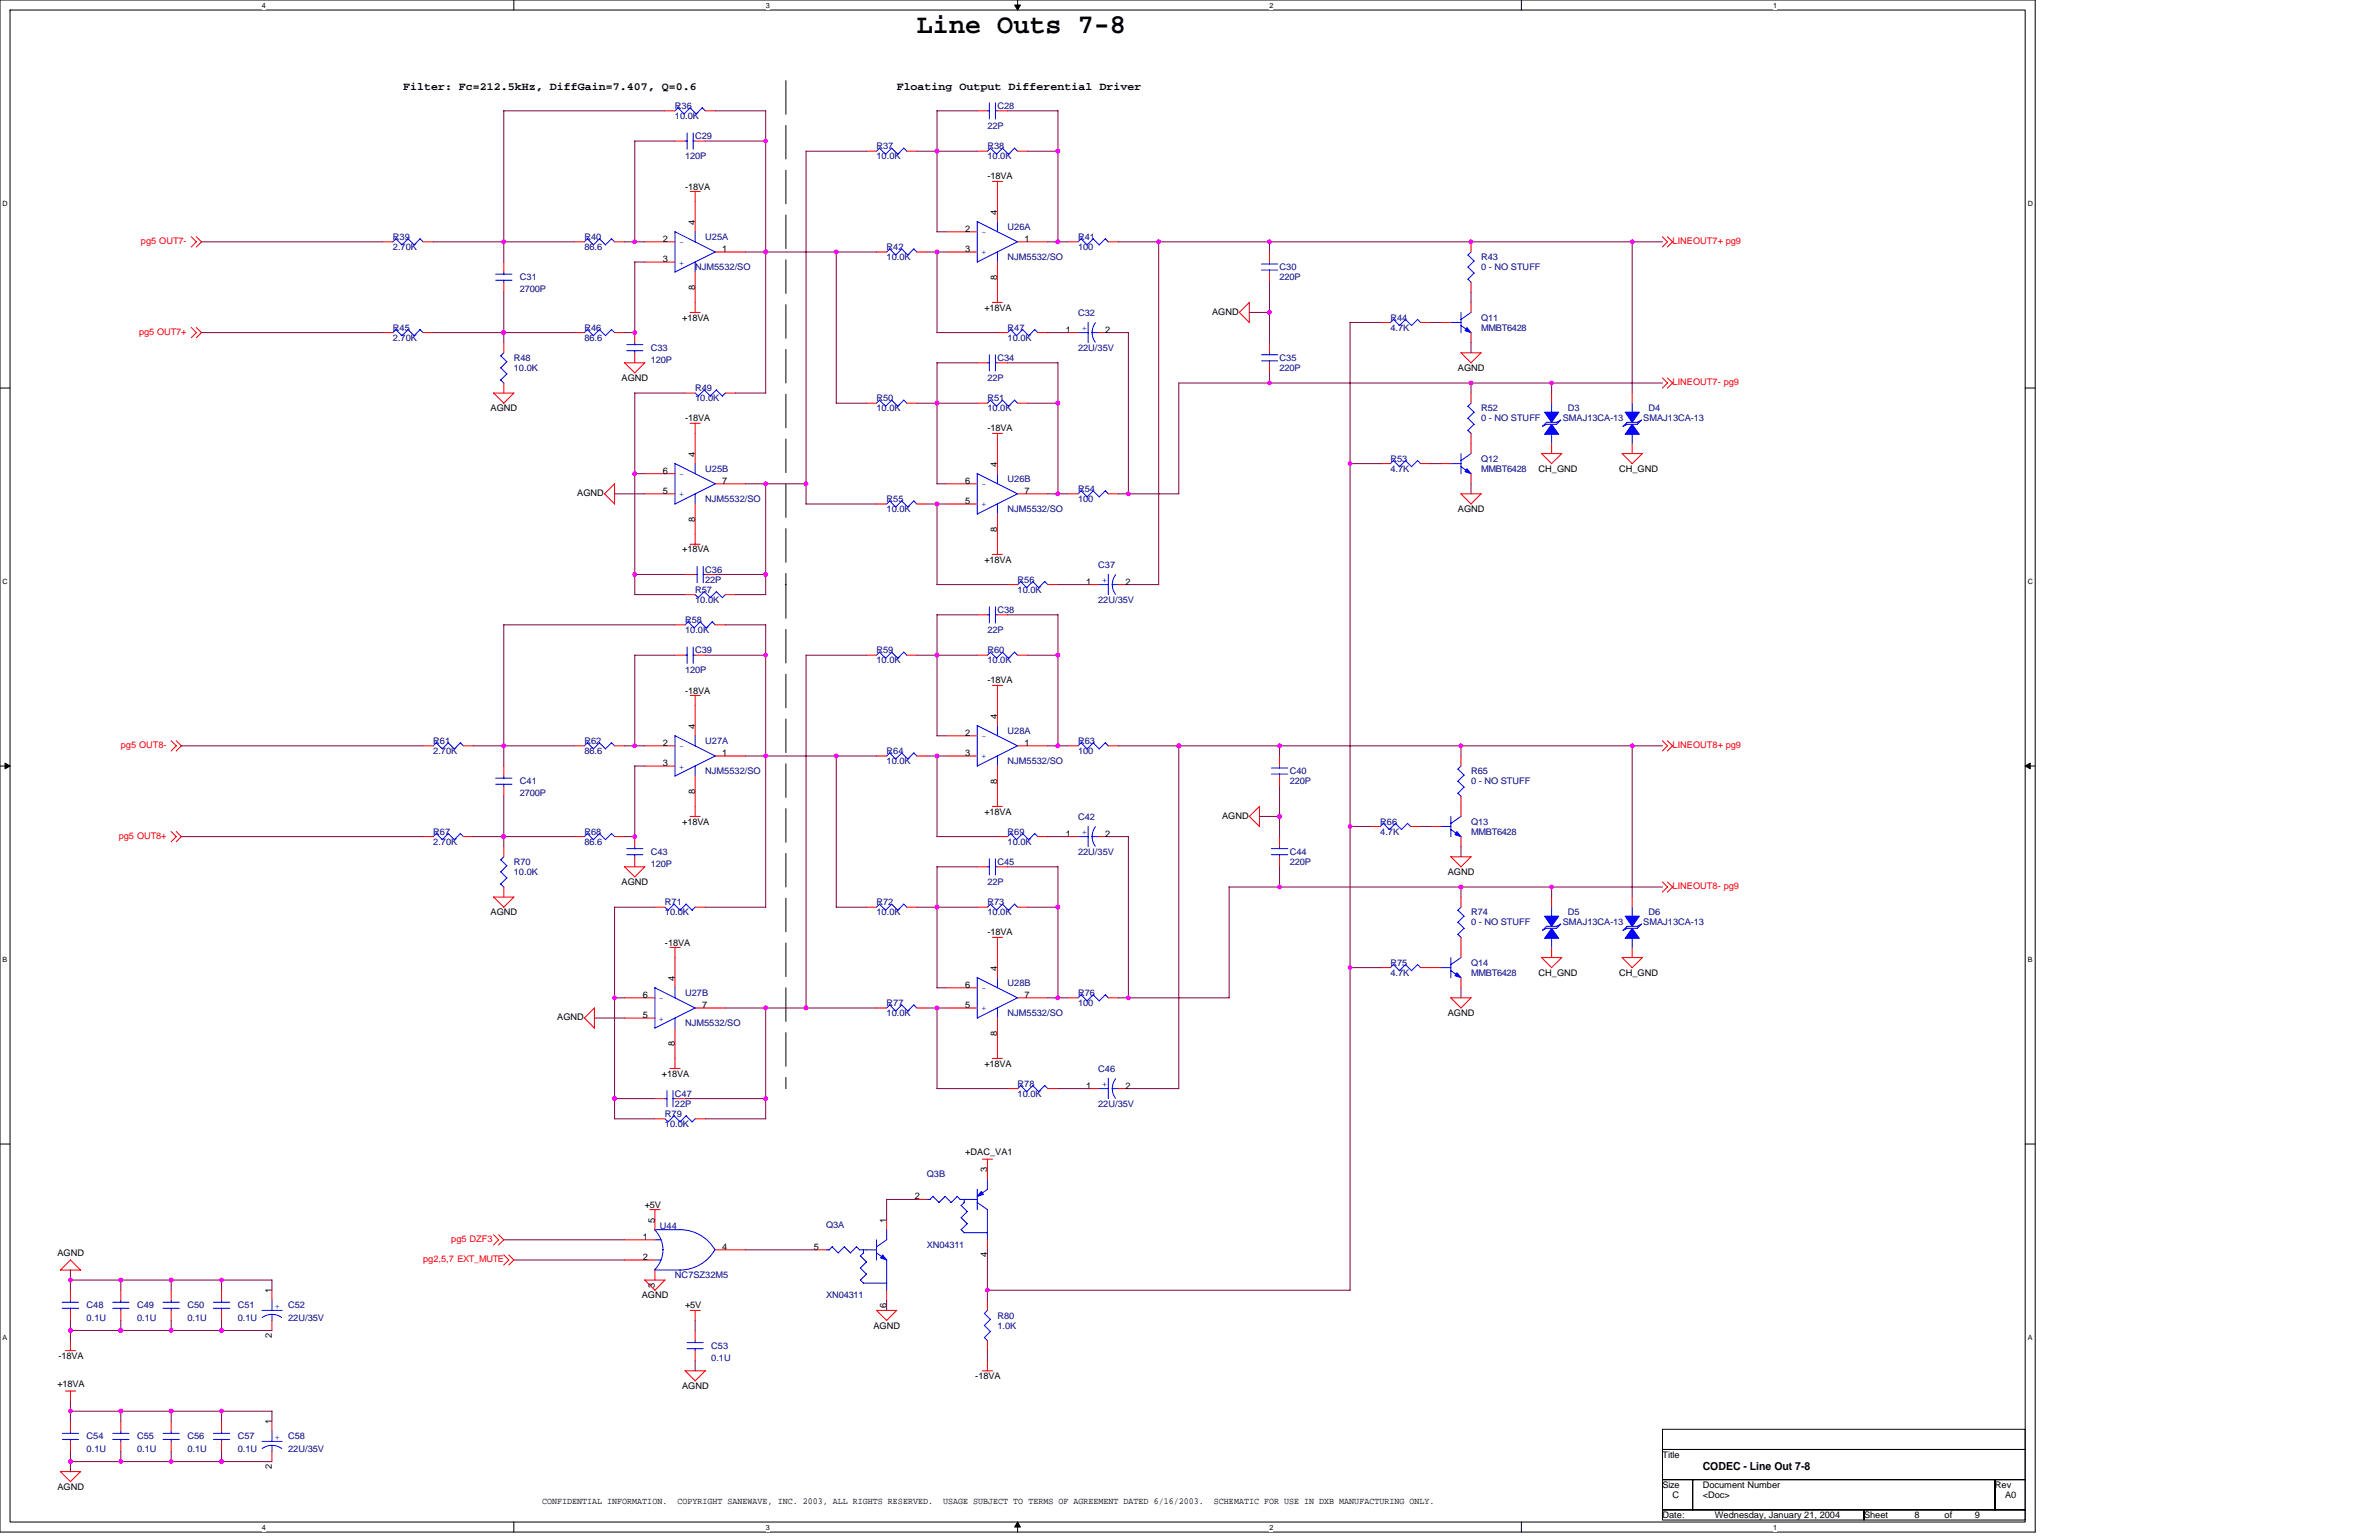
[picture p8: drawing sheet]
<svg xmlns="http://www.w3.org/2000/svg" width="432mm" height="279mm" viewBox="0 0 432 279" stroke-linecap="round" stroke-linejoin="round" font-family="sans-serif">
<defs><g id="words">
<text font-size="4.9" x="166.4" y="6">Line Outs 7-8</text>
<g font-size="2">
<text x="73.2" y="16.3">Filter: Fc=212.5kHz, DiffGain=7.407, Q=0.6</text>
<text x="162.8" y="16.3">Floating Output Differential Driver</text>
<text x="309.1" y="266.7">CODEC - Line Out 7-8</text>
</g>
<g font-size="1.7" fill="#000080">
<text x="122.5" y="19.8">R36</text>
<text x="122.5" y="21.6">10.0K</text>
<text x="179.2" y="23.4">22P</text>
<text x="181" y="19.8">C28</text>
<text x="124.4" y="28.9">120P</text>
<text x="126.2" y="25.3">C29</text>
<text x="159.1" y="27.1">R37</text>
<text x="159.1" y="28.9">10.0K</text>
<text x="179.2" y="27.1">R38</text>
<text x="179.2" y="28.9">10.0K</text>
<text x="182.9" y="41.7">U26A</text>
<text x="71.3" y="43.5">R39</text>
<text x="71.3" y="45.4">2.70K</text>
<text x="106.1" y="43.5">R40</text>
<text x="106.1" y="45.4">86.6</text>
<text x="128" y="43.5">U25A</text>
<text x="160.9" y="45.4">R42</text>
<text x="160.9" y="47.2">10.0K</text>
<text x="182.9" y="47.2">NJM5532/SO</text>
<text x="195.7" y="43.5">R41</text>
<text x="195.7" y="45.4">100</text>
<text x="268.8" y="47.2">R43</text>
<text x="94.4" y="50.8">C31</text>
<text x="94.4" y="53">2700P</text>
<text x="126.2" y="49">NJM5532/SO</text>
<text x="232.2" y="49">C30</text>
<text x="232.2" y="50.8">220P</text>
<text x="268.8" y="49">0 - NO STUFF</text>
<text x="71.3" y="60">R45</text>
<text x="106.1" y="60">R46</text>
<text x="182.9" y="60">R47</text>
<text x="195.7" y="57.3">C32</text>
<text x="252.4" y="58.2">R44</text>
<text x="252.4" y="60">4.7K</text>
<text x="268.8" y="58.2">Q11</text>
<text x="268.8" y="60">MMBT6428</text>
<text x="71.3" y="61.8">2.70K</text>
<text x="93.3" y="65.5">R48</text>
<text x="106.1" y="61.8">86.6</text>
<text x="118.1" y="63.6">C33</text>
<text x="118.1" y="65.8">120P</text>
<text x="181" y="65.5">C34</text>
<text x="182.9" y="61.8">10.0K</text>
<text x="195.7" y="63.6">22U/35V</text>
<text x="232.2" y="65.5">C35</text>
<text x="93.3" y="67.3">10.0K</text>
<text x="126.2" y="71">R49</text>
<text x="179.2" y="69.1">22P</text>
<text x="232.2" y="67.3">220P</text>
<text x="126.2" y="72.8">10.0K</text>
<text x="159.1" y="72.8">R50</text>
<text x="159.1" y="74.6">10.0K</text>
<text x="179.2" y="72.8">R51</text>
<text x="179.2" y="74.6">10.0K</text>
<text x="268.8" y="74.6">R52</text>
<text x="268.8" y="76.5">0 - NO STUFF</text>
<text x="283.6" y="76.5">SMAJ13CA-13</text>
<text x="284.5" y="74.6">D3</text>
<text x="298.3" y="76.5">SMAJ13CA-13</text>
<text x="299.2" y="74.6">D4</text>
<text x="252.4" y="83.8">R53</text>
<text x="268.8" y="83.8">Q12</text>
<text x="128" y="85.6">U25B</text>
<text x="182.9" y="87.4">U26B</text>
<text x="195.7" y="89.3">R54</text>
<text x="252.4" y="85.6">4.7K</text>
<text x="268.8" y="85.6">MMBT6428</text>
<text x="128" y="91.1">NJM5532/SO</text>
<text x="160.9" y="91.1">R55</text>
<text x="160.9" y="92.9">10.0K</text>
<text x="182.9" y="92.9">NJM5532/SO</text>
<text x="195.7" y="91.1">100</text>
<text x="126.2" y="107.5">R57</text>
<text x="128" y="103.9">C36</text>
<text x="128" y="105.7">22P</text>
<text x="184.7" y="105.7">R56</text>
<text x="184.7" y="107.5">10.0K</text>
<text x="199.3" y="103">C37</text>
<text x="124.4" y="113">R58</text>
<text x="126.2" y="109.4">10.0K</text>
<text x="181" y="111.2">C38</text>
<text x="199.3" y="109.4">22U/35V</text>
<text x="124.4" y="114.9">10.0K</text>
<text x="126.2" y="118.5">C39</text>
<text x="159.1" y="118.5">R59</text>
<text x="179.2" y="118.5">R60</text>
<text x="179.2" y="114.9">22P</text>
<text x="124.4" y="122.2">120P</text>
<text x="159.1" y="120.4">10.0K</text>
<text x="179.2" y="120.4">10.0K</text>
<text x="78.6" y="135">R61</text>
<text x="78.6" y="136.8">2.70K</text>
<text x="106.1" y="135">R62</text>
<text x="106.1" y="136.8">86.6</text>
<text x="128" y="135">U27A</text>
<text x="160.9" y="136.8">R64</text>
<text x="182.9" y="133.1">U28A</text>
<text x="195.7" y="135">R63</text>
<text x="195.7" y="136.8">100</text>
<text x="94.4" y="142.3">C41</text>
<text x="128" y="140.5">NJM5532/SO</text>
<text x="160.9" y="138.6">10.0K</text>
<text x="182.9" y="138.6">NJM5532/SO</text>
<text x="234.1" y="140.5">C40</text>
<text x="234.1" y="142.3">220P</text>
<text x="267" y="140.5">R65</text>
<text x="267" y="142.3">0 - NO STUFF</text>
<text x="94.4" y="144.5">2700P</text>
<text x="195.7" y="148.7">C42</text>
<text x="250.5" y="149.6">R66</text>
<text x="267" y="149.6">Q13</text>
<text x="78.6" y="151.4">R67</text>
<text x="78.6" y="153.3">2.70K</text>
<text x="106.1" y="151.4">R68</text>
<text x="106.1" y="153.3">86.6</text>
<text x="118.1" y="155.1">C43</text>
<text x="182.9" y="151.4">R69</text>
<text x="182.9" y="153.3">10.0K</text>
<text x="195.7" y="155.1">22U/35V</text>
<text x="234.1" y="155.1">C44</text>
<text x="250.5" y="151.4">4.7K</text>
<text x="267" y="151.4">MMBT6428</text>
<text x="93.3" y="156.9">R70</text>
<text x="93.3" y="158.8">10.0K</text>
<text x="118.1" y="157.3">120P</text>
<text x="179.2" y="160.6">22P</text>
<text x="181" y="156.9">C45</text>
<text x="234.1" y="156.9">220P</text>
<text x="120.7" y="164.2">R71</text>
<text x="120.7" y="166.1">10.0K</text>
<text x="159.1" y="164.2">R72</text>
<text x="159.1" y="166.1">10.0K</text>
<text x="179.2" y="164.2">R73</text>
<text x="179.2" y="166.1">10.0K</text>
<text x="267" y="166.1">R74</text>
<text x="267" y="167.9">0 - NO STUFF</text>
<text x="283.6" y="167.9">SMAJ13CA-13</text>
<text x="284.5" y="166.1">D5</text>
<text x="298.3" y="167.9">SMAJ13CA-13</text>
<text x="299.2" y="166.1">D6</text>
<text x="182.9" y="178.9">U28B</text>
<text x="252.4" y="175.2">R75</text>
<text x="252.4" y="177">4.7K</text>
<text x="267" y="175.2">Q14</text>
<text x="267" y="177">MMBT6428</text>
<text x="124.4" y="180.7">U27B</text>
<text x="160.9" y="182.5">R77</text>
<text x="160.9" y="184.4">10.0K</text>
<text x="182.9" y="184.4">NJM5532/SO</text>
<text x="195.7" y="180.7">R76</text>
<text x="195.7" y="182.5">100</text>
<text x="124.4" y="186.2">NJM5532/SO</text>
<text x="184.7" y="197.1">R78</text>
<text x="199.3" y="194.4">C46</text>
<text x="120.7" y="202.6">R79</text>
<text x="122.5" y="199">C47</text>
<text x="122.5" y="200.8">22P</text>
<text x="184.7" y="199">10.0K</text>
<text x="199.3" y="200.8">22U/35V</text>
<text x="120.7" y="204.5">10.0K</text>
<text x="168.2" y="213.6">Q3B</text>
<text x="119.8" y="222.9">U44</text>
<text x="149.9" y="222.8">Q3A</text>
<text x="168.2" y="226.4">XN04311</text>
<text x="122.5" y="231.9">NC7SZ32M5</text>
<text x="15.7" y="237.4">C48</text>
<text x="15.7" y="239.6">0.1U</text>
<text x="24.9" y="237.4">C49</text>
<text x="24.9" y="239.6">0.1U</text>
<text x="34" y="237.4">C50</text>
<text x="34" y="239.6">0.1U</text>
<text x="43.2" y="237.4">C51</text>
<text x="43.2" y="239.6">0.1U</text>
<text x="52.3" y="237.4">C52</text>
<text x="52.3" y="239.6">22U/35V</text>
<text x="149.9" y="235.6">XN04311</text>
<text x="181" y="239.2">R80</text>
<text x="129.1" y="244.7">C53</text>
<text x="181" y="241">1.0K</text>
<text x="129.1" y="246.9">0.1U</text>
<text x="15.7" y="261.2">C54</text>
<text x="15.7" y="263.4">0.1U</text>
<text x="24.9" y="261.2">C55</text>
<text x="24.9" y="263.4">0.1U</text>
<text x="34" y="261.2">C56</text>
<text x="34" y="263.4">0.1U</text>
<text x="43.2" y="261.2">C57</text>
<text x="43.2" y="263.4">0.1U</text>
<text x="52.3" y="261.2">C58</text>
<text x="52.3" y="263.4">22U/35V</text>
</g>
<g font-size="1.7">
<text x="124.4" y="34.4">-18VA</text>
<text x="179.2" y="32.6">-18VA</text>
<text x="126.2" y="40.8" transform="rotate(-90 126.2 40.8)">4</text>
<text x="181" y="38.9" transform="rotate(-90 181 38.9)">4</text>
<text x="120.3" y="47.5">3</text>
<text x="120.3" y="43.9">2</text>
<text x="131.1" y="45.7">1</text>
<text x="175.2" y="45.7">3</text>
<text x="175.2" y="42">2</text>
<text x="186" y="43.9">1</text>
<text x="126.2" y="52.5" transform="rotate(-90 126.2 52.5)">8</text>
<text x="181" y="50.7" transform="rotate(-90 181 50.7)">8</text>
<text x="123.8" y="58.2">+18VA</text>
<text x="178.7" y="56.3">+18VA</text>
<text x="220" y="57.1">AGND</text>
<text x="193.5" y="60.3">1</text>
<text x="200.6" y="60.3">2</text>
<text x="112.8" y="69.1">AGND</text>
<text x="264.6" y="67.3">AGND</text>
<text x="89" y="74.6">AGND</text>
<text x="124.4" y="76.5">-18VA</text>
<text x="126.2" y="82.8" transform="rotate(-90 126.2 82.8)">4</text>
<text x="179.2" y="78.3">-18VA</text>
<text x="104.8" y="90">AGND</text>
<text x="120.3" y="89.6">5</text>
<text x="120.3" y="85.9">6</text>
<text x="131.1" y="87.8">7</text>
<text x="175.2" y="87.8">6</text>
<text x="181" y="84.7" transform="rotate(-90 181 84.7)">4</text>
<text x="186" y="89.6">7</text>
<text x="279.3" y="85.6">CH_GND</text>
<text x="293.9" y="85.6">CH_GND</text>
<text x="126.2" y="94.6" transform="rotate(-90 126.2 94.6)">8</text>
<text x="175.2" y="91.4">5</text>
<text x="264.6" y="92.9">AGND</text>
<text x="123.8" y="100.2">+18VA</text>
<text x="181" y="96.4" transform="rotate(-90 181 96.4)">8</text>
<text x="178.7" y="102.1">+18VA</text>
<text x="197.1" y="106">1</text>
<text x="204.3" y="106">2</text>
<text x="124.4" y="125.8">-18VA</text>
<text x="179.2" y="124">-18VA</text>
<text x="181" y="130.4" transform="rotate(-90 181 130.4)">4</text>
<text x="120.3" y="135.3">2</text>
<text x="126.2" y="132.2" transform="rotate(-90 126.2 132.2)">4</text>
<text x="131.1" y="137.1">1</text>
<text x="175.2" y="137.1">3</text>
<text x="175.2" y="133.5">2</text>
<text x="186" y="135.3">1</text>
<text x="120.3" y="139">3</text>
<text x="126.2" y="144" transform="rotate(-90 126.2 144)">8</text>
<text x="181" y="142.2" transform="rotate(-90 181 142.2)">8</text>
<text x="123.8" y="149.6">+18VA</text>
<text x="178.7" y="147.8">+18VA</text>
<text x="221.8" y="148.5">AGND</text>
<text x="193.5" y="151.8">1</text>
<text x="200.6" y="151.8">2</text>
<text x="112.8" y="160.6">AGND</text>
<text x="262.8" y="158.7">AGND</text>
<text x="89" y="166.1">AGND</text>
<text x="120.7" y="171.6">-18VA</text>
<text x="179.2" y="169.7">-18VA</text>
<text x="122.5" y="177.9" transform="rotate(-90 122.5 177.9)">4</text>
<text x="175.2" y="179.2">6</text>
<text x="181" y="176.1" transform="rotate(-90 181 176.1)">4</text>
<text x="279.3" y="177">CH_GND</text>
<text x="293.9" y="177">CH_GND</text>
<text x="101.1" y="185.1">AGND</text>
<text x="116.7" y="184.7">5</text>
<text x="116.7" y="181">6</text>
<text x="127.4" y="182.9">7</text>
<text x="175.2" y="182.9">5</text>
<text x="186" y="181">7</text>
<text x="262.8" y="184.4">AGND</text>
<text x="122.5" y="189.7" transform="rotate(-90 122.5 189.7)">8</text>
<text x="181" y="187.9" transform="rotate(-90 181 187.9)">8</text>
<text x="120.1" y="195.3">+18VA</text>
<text x="178.7" y="193.5">+18VA</text>
<text x="197.1" y="197.5">1</text>
<text x="204.3" y="197.5">2</text>
<text x="175.2" y="209.6">+DAC_VA1</text>
<text x="179.2" y="212.7" transform="rotate(-90 179.2 212.7)">3</text>
<text x="117" y="219.1">+5V</text>
<text x="118.9" y="221.8" transform="rotate(-90 118.9 221.8)">5</text>
<text x="160.9" y="221.8" transform="rotate(-90 160.9 221.8)">1</text>
<text x="166" y="217.6">2</text>
<text x="10.4" y="227.9">AGND</text>
<text x="116.7" y="224.9">1</text>
<text x="131.1" y="226.7">4</text>
<text x="147.7" y="226.7">5</text>
<text x="116.7" y="228.6">2</text>
<text x="118.9" y="233.6" transform="rotate(-90 118.9 233.6)">3</text>
<text x="179.2" y="228.1" transform="rotate(-90 179.2 228.1)">4</text>
<text x="49.3" y="234.6" transform="rotate(-90 49.3 234.6)">1</text>
<text x="116.5" y="235.6">AGND</text>
<text x="124.4" y="237.4">+5V</text>
<text x="160.9" y="237.3" transform="rotate(-90 160.9 237.3)">6</text>
<text x="49.3" y="242.7" transform="rotate(-90 49.3 242.7)">2</text>
<text x="158.5" y="241">AGND</text>
<text x="10.4" y="251.7">+18VA</text>
<text x="10.6" y="246.5">-18VA</text>
<text x="177" y="250.2">-18VA</text>
<text x="123.8" y="252">AGND</text>
<text x="49.3" y="258.4" transform="rotate(-90 49.3 258.4)">1</text>
<text x="49.3" y="266.5" transform="rotate(-90 49.3 266.5)">2</text>
<text x="301.8" y="264.5">Title</text>
<text x="301.8" y="269.9">Size</text>
<text x="309.1" y="269.9">Document Number</text>
<text x="362.1" y="269.9">Rev</text>
<text x="10.4" y="270.3">AGND</text>
<text x="98.4" y="272.9">CONFIDENTIAL INFORMATION.</text>
<text x="123" y="272.9">COPYRIGHT SANEWAVE, INC. 2003, ALL RIGHTS RESERVED.</text>
<text x="171.2" y="272.9">USAGE SUBJECT TO TERMS OF AGREEMENT DATED 6/16/2003.</text>
<text x="220.3" y="272.9">SCHEMATIC FOR USE IN DXB MANUFACTURING ONLY.</text>
<text x="301.8" y="275.4">Date:</text>
<text x="303.6" y="271.8">C</text>
<text x="309.1" y="271.8">&lt;Doc&gt;</text>
<text x="311.3" y="275.4">Wednesday, January 21, 2004</text>
<text x="338.3" y="275.4">Sheet</text>
<text x="347.5" y="275.4">8</text>
<text x="353" y="275.4">of</text>
<text x="358.4" y="275.4">9</text>
<text x="363.9" y="271.8">A0</text>
</g>
<g font-size="1.7" fill="#00f">
<text x="179" y="41.8" transform="rotate(180 179 41.8)">-</text>
<text x="124.2" y="43.6" transform="rotate(180 124.2 43.6)">-</text>
<text x="124.2" y="47.3" transform="rotate(180 124.2 47.3)">+</text>
<text x="179" y="45.4" transform="rotate(180 179 45.4)">+</text>
<text x="197.3" y="60" transform="rotate(-90 197.3 60)">+</text>
<text x="124.2" y="85.7" transform="rotate(180 124.2 85.7)">-</text>
<text x="124.2" y="89.3" transform="rotate(180 124.2 89.3)">+</text>
<text x="179" y="87.5" transform="rotate(180 179 87.5)">-</text>
<text x="179" y="91.1" transform="rotate(180 179 91.1)">+</text>
<text x="200.9" y="105.7" transform="rotate(-90 200.9 105.7)">+</text>
<text x="124.2" y="135" transform="rotate(180 124.2 135)">-</text>
<text x="179" y="133.2" transform="rotate(180 179 133.2)">-</text>
<text x="179" y="136.9" transform="rotate(180 179 136.9)">+</text>
<text x="124.2" y="138.7" transform="rotate(180 124.2 138.7)">+</text>
<text x="197.3" y="151.4" transform="rotate(-90 197.3 151.4)">+</text>
<text x="179" y="178.9" transform="rotate(180 179 178.9)">-</text>
<text x="120.5" y="180.8" transform="rotate(180 120.5 180.8)">-</text>
<text x="120.5" y="184.4" transform="rotate(180 120.5 184.4)">+</text>
<text x="179" y="182.6" transform="rotate(180 179 182.6)">+</text>
<text x="200.9" y="197.1" transform="rotate(-90 200.9 197.1)">+</text>
<text x="49.9" y="237.4">+</text>
<text x="49.9" y="261.2">+</text>
</g>
<g font-size="1.7" fill="#f00">
<text x="25.6" y="44.3">pg5 OUT7-</text>
<text x="303.6" y="44.3">LINEOUT7+ pg9</text>
<text x="25.2" y="60.7">pg5 OUT7+</text>
<text x="303.6" y="69.9">LINEOUT7- pg9</text>
<text x="21.9" y="135.7">pg5 OUT8-</text>
<text x="303.6" y="135.7">LINEOUT8+ pg9</text>
<text x="21.6" y="152.2">pg5 OUT8+</text>
<text x="303.6" y="161.3">LINEOUT8- pg9</text>
<text x="81.9" y="225.3">pg5 DZF3</text>
<text x="76.8" y="229">pg2,5,7 EXT_MUTE</text>
</g>
<g font-size="1.3">
<text x="47.5" y="1.4">4</text>
<text x="139" y="1.4">3</text>
<text x="230.4" y="1.4">2</text>
<text x="321.9" y="1.4">1</text>
<text x=".5" y="37.3">D</text>
<text x="368" y="37.3">D</text>
<text x=".5" y="105.9">C</text>
<text x="368" y="105.9">C</text>
<text x=".5" y="174.5">B</text>
<text x="368" y="174.5">B</text>
<text x=".5" y="243">A</text>
<text x="368" y="243">A</text>
<text x="47.5" y="277.5">4</text>
<text x="139" y="277.5">3</text>
<text x="230.4" y="277.5">2</text>
<text x="321.9" y="277.5">1</text>
</g>
</g></defs>
<path d="M0 0h369.4v278h-369.4zM1.8 1.8h365.8v274.3h-365.8z" fill="none" stroke="#000" stroke-width=".18"/>
<g fill="#fff">
<path d="M47.5 .2h.8v1.5h-.8z"/>
<path d="M47.5 276.3h.8v1.5h-.8z"/>
</g>
<path d="M93.3 0v1.8M93.3 276.1v1.9" fill="none" stroke="#000" stroke-width=".18"/>
<g fill="#fff">
<path d="M139 .2h.7v1.5h-.7z"/>
<path d="M139 276.3h.7v1.5h-.7z"/>
</g>
<path d="M184.7 0v1.8M184.7 276.1v1.9" fill="none" stroke="#000" stroke-width=".18"/>
<path d="M184.2 .9h1l-.5 .9zM184.7 276.1l.5 1h-1z" fill="#000" stroke="#000" stroke-width=".18"/>
<g fill="#fff">
<path d="M230.4 .2h.7v1.5h-.7z"/>
<path d="M230.4 276.3h.7v1.5h-.7z"/>
</g>
<path d="M276.1 0v1.8M276.1 276.1v1.9" fill="none" stroke="#000" stroke-width=".18"/>
<g fill="#fff">
<path d="M321.9 .2h.7v1.5h-.7z"/>
<path d="M321.9 276.3h.7v1.5h-.7z"/>
<path d="M.5 36.1h.9v1.5h-.9z"/>
<path d="M368 36.1h1v1.5h-1z"/>
<path d="M.5 104.7h.9v1.5h-.9z"/>
<path d="M368 104.7h1v1.5h-1z"/>
</g>
<path d="M0 70.4h1.8M367.6 70.4h1.8" fill="none" stroke="#000" stroke-width=".18"/>
<g fill="#fff">
<path d="M.5 173.3h.8v1.4h-.8z"/>
<path d="M368 173.3h.9v1.4h-.9z"/>
</g>
<path d="M0 139h1.8M367.6 139h1.8" fill="none" stroke="#000" stroke-width=".18"/>
<path d="M.9 138.5l.9 .5-.9 .5zM367.6 139l.9-.5v1z" fill="#000" stroke="#000" stroke-width=".18"/>
<g fill="#fff">
<path d="M.5 241.9h.8v1.4h-.8z"/>
<path d="M368 241.9h.9v1.4h-.9z"/>
</g>
<path d="M0 207.6h1.8M367.6 207.6h1.8M301.8 259.3h65.8v3.7h-65.8zM301.8 263h65.8v5.5h-65.8zM301.8 268.5h5.4v5.4h-5.4zM301.8 273.9h36.5v1.9h-36.5zM307.2 268.5h54.9v5.4h-54.9zM338.3 273.9h29.3v1.9h-29.3zM362.1 268.5h5.5v5.4h-5.5z" fill="none" stroke="#000" stroke-width=".18"/>
<path d="M142.6 14.6v91.5M142.6 106.1v91.4" fill="none" stroke="#000" stroke-width=".18" stroke-dasharray="6.1 2"/>
<g fill="none" stroke="#f00" stroke-width=".18">
<path d="M120.7 20.1h1.8M122.5 25.6h1.9M125.3 34.7h1.8M126.2 34.7v7.4M126.2 25.6h1.8M128 20.1h1.8M157.3 27.4h1.8M164.6 27.4h1.8M177.4 20.1h1.8M177.4 27.4h1.8M180.1 32.9h1.9M181 32.9v7.3"/>
<path d="M181 20.1h1.9M184.7 27.4h1.8M34.7 59.4l.9 .9-.9 1M34.7 42.9l.9 1-.9 .9M35.6 59.4l1 .9-1 1M35.6 42.9l1 1-1 .9M69.5 43.9h1.8M76.8 43.9h1.8M91.4 47.5v1.9M91.4 51.2v1.8M104.2 43.9h1.9M111.5 43.9h1.9"/>
<path d="M117 43.9h5.5M117 47.5h5.5M125.2 56.7h1.9M126.2 49.4v7.3M129.8 45.7h5.5M159.1 45.7h1.8M166.4 45.7h1.8M171.9 45.7h5.5M171.9 42.1h5.5M180.1 54.9h1.8M181 47.5v7.4M184.7 43.9h5.5"/>
<path d="M193.8 43.9h1.9M201.2 43.9h1.8M226.8 54.9v3.6M226.8 54.8l-1.9 1.9 1.9 1.8M230.4 45.7v1.8M230.4 49.4v1.8M250.5 58.5h1.9M257.9 58.5h1.8M261.5 58.5h1.8M267 43.9v1.8M267 51.2v1.8M267 54.9v1.8"/>
<path d="M301.7 42.9l1 1-1 .9M302.6 42.9l1 1-1 .9M69.5 60.3h1.8M76.8 60.3h1.8M89.6 71.3l1.8 1.9M89.6 71.3h3.7M91.4 62.2v1.8M91.4 69.5v1.8M93.3 71.3l-1.9 1.9M104.2 60.3h1.9M111.5 60.3h1.9M113.3 65.8l1.9 1.9 1.8-1.9"/>
<path d="M113.4 65.8h3.7M115.2 60.3v1.9M115.2 64v1.8M124.4 71.3h1.8M125.3 76.8h1.8M126.2 76.8v7.3M131.7 71.3h1.8M157.3 73.2h1.8M164.6 73.2h1.8M177.4 65.8h1.8M177.4 73.2h1.8M180.1 78.6h1.9"/>
<path d="M181 78.6v7.3M181 65.8h1.9M181 60.3h1.9M184.7 73.2h1.8M188.4 60.3h1.8M193.8 60.3h1.9M199.3 60.3h1.9M230.4 62.2v1.8M230.4 65.8v1.8M265.2 64l1.8 1.8 1.8-1.8M265.2 64h3.6M267 60.3v1.9"/>
<path d="M267 71.3v1.9M267 78.6v3.7M281.6 71.3v1.9M296.2 71.3v1.9M301.7 68.6l1 .9-1 .9M302.6 68.6l1 .9-1 .9M109.7 89.6l1.8 1.8M111.5 87.8v3.7M111.6 87.8l-1.9 1.8M117 89.6h5.5M117 85.9h5.5M125.2 98.7h1.9"/>
<path d="M126.2 91.4v7.3M129.8 87.8h5.5M159.1 91.4h1.8M166.4 91.4h1.8M171.9 87.8h5.5M171.9 91.4h5.5M181 93.3v7.3M184.7 89.6h5.5M193.8 89.6h1.9M201.2 89.6h1.8M250.5 84.1h1.9M257.9 84.1h1.8"/>
<path d="M261.5 84.1h1.8M265.2 89.6l1.8 1.8M265.2 89.6h3.6M267 85.9v1.9M268.8 89.6l-1.8 1.9M279.8 82.3l1.8 1.8 1.9-1.8h-3.7M281.6 80.5v1.8M294.4 82.3l1.8 1.8M294.4 82.3h3.7M296.2 80.5v1.8M298.1 82.3l-1.9 1.8M122.5 118.9h1.9"/>
<path d="M122.5 113.4h1.9M124.4 107.9h1.8M124.4 104.2h1.8M126.2 118.9h1.8M128 104.2h1.8M129.8 113.4h1.9M131.7 107.9h1.8M157.3 118.9h1.8M164.6 118.9h1.8M177.4 118.9h1.8M177.4 111.5h1.8M180.1 100.6h1.8"/>
<path d="M181 111.5h1.9M182.9 106.1h1.8M184.7 118.9h1.8M190.2 106.1h1.8M197.5 106.1h1.8M203 106.1h1.8M31.1 134.4l.9 .9-.9 .9M32 134.4l.9 .9-.9 .9M76.8 135.3h1.8M84.1 135.3h1.8M91.4 139v1.8M104.2 135.3h1.9"/>
<path d="M111.5 135.3h1.9M117 135.3h5.5M117 139h5.5M125.3 126.2h1.8M126.2 126.2v7.3M129.8 137.2h5.5M159.1 137.2h1.8M166.4 137.2h1.8M171.9 137.2h5.5M171.9 133.5h5.5M180.1 124.4h1.9M181 124.4v7.3"/>
<path d="M181 139v7.3M184.7 135.3h5.5M193.8 135.3h1.9M201.2 135.3h1.8M232.2 137.2v1.8M265.2 137.2v1.8M301.7 134.4l1 .9-1 .9M302.6 134.4l1 .9-1 .9M31.1 150.9l.9 .9-.9 .9M32 150.9l.9 .9-.9 .9M76.8 151.8h1.8M84.1 151.8h1.8"/>
<path d="M91.4 142.6v1.9M91.4 153.6v1.8M104.2 151.8h1.9M111.5 151.8h1.9M113.3 157.2l1.9 1.9 1.8-1.8M113.4 157.3h3.7M115.2 151.8v1.8M115.2 155.4v1.9M125.2 148.1h1.9M126.2 140.8v7.3M177.4 157.3h1.8M180.1 146.3h1.8"/>
<path d="M181 157.3h1.9M181 151.8h1.9M188.4 151.8h1.8M193.8 151.8h1.9M199.3 151.8h1.9M228.6 149.9l-1.8-1.8 1.8-1.8v3.7M232.2 140.8v1.8M232.2 151.8v1.8M232.2 155.4v1.9M248.7 149.9h1.8M256 149.9h1.9M259.7 149.9h1.8"/>
<path d="M263.3 155.4l1.9 1.9M263.3 155.4h3.7M265.2 144.5v3.6M265.2 151.8v1.8M267 155.4l-1.8 1.9M301.7 160l1 .9-1 1M302.6 160l1 .9-1 1M89.6 162.7l1.8 1.9M89.6 162.8h3.7M91.4 160.9v1.9M93.3 162.8l-1.9 1.8M118.9 164.6h1.8"/>
<path d="M121.6 171.9h1.9M122.5 171.9v7.3M126.2 164.6h1.8M157.3 164.6h1.8M164.6 164.6h1.8M171.9 179.2h5.5M177.4 164.6h1.8M180.1 170.1h1.9M181 170.1v7.3M184.7 164.6h1.8M250.5 175.6h1.9M257.9 175.6h3.6"/>
<path d="M265.2 162.8v1.8M265.2 170.1v3.6M265.2 177.4v1.8M279.8 173.7l1.8 1.9 1.9-1.9h-3.7M281.6 162.8v1.8M281.6 171.9v1.8M294.4 173.7l1.8 1.9M294.4 173.7h3.7M296.2 162.8v1.8M296.2 171.9v1.8M298.1 173.7l-1.9 1.9M106 184.7l1.9-1.8v3.6z"/>
<path d="M113.4 181h5.5M113.4 184.7h5.5M118.9 199.3h1.8M121.6 193.8h1.8M122.5 186.5v7.3M122.5 199.3h1.9M126.2 182.9h5.5M159.1 182.9h1.8M166.4 182.9h1.8M171.9 182.9h5.5M180.1 192h1.8M181 184.7v7.3"/>
<path d="M182.9 197.5h1.8M184.7 181h5.5M190.2 197.5h1.8M193.8 181h1.9M197.5 197.5h1.8M201.2 181h1.8M203 197.5h1.8M263.3 181l1.9 1.9M263.3 181h3.7M267 181l-1.8 1.9M117.9 219.5h1.9M118.9 219.5v3.6"/>
<path d="M118.9 203h1.8M126.2 203h1.8M166.4 217.6h1.8M178.3 210.3h1.8M179.2 210.3v3.7M10.9 230.4h3.7M12.8 234.1v1.8M12.8 237.7v1.9M12.8 228.6l1.8 1.8M12.8 228.6l-1.8 1.8M21.9 234.1v1.8M21.9 237.7v1.9"/>
<path d="M31.1 234.1v1.8M31.1 237.7v1.9M40.2 234.1v1.8M40.2 237.7v1.9M49.4 234.1v1.8M49.4 239.6v1.8M89.6 224l.9 .9-.9 1M90.5 224l.9 .9-.9 1M91.4 227.6l1 1-1 .9M92.3 227.6l1 1-1 .9M113.4 224.9h5.5M113.4 228.6h5.5"/>
<path d="M118.9 234.1l-1.9-1.9h3.7l-1.8 1.9M118.9 230.4v1.8M125.3 237.7h1.8M126.2 237.7v1.9M129.8 226.8h5.5M148.1 226.8h1.8M160.9 239.6l-1.8-1.9h3.7l-1.9 1.9M160.9 221.3v1.8M160.9 234.1v1.8M179.2 224.9v1.9M179.2 235.9v1.8M11.9 245h1.8"/>
<path d="M11.9 252.4h1.8M12.8 243.2v1.8M12.8 252.4v1.8M12.8 257.9v1.8M21.9 257.9v1.8M31.1 257.9v1.8M40.2 257.9v1.8M49.4 257.9v1.8M124.3 248.7l1.9 1.8M124.4 248.7h3.6M126.2 241.4v1.8M126.2 245v1.9"/>
<path d="M128 248.7l-1.8 1.8M178.3 248.7h1.8M179.2 243.2v1.8M179.2 246.9v1.8M10.9 267l1.9 1.8M11 267h3.6M12.8 261.5v1.8M14.6 267l-1.8 1.8M21.9 261.5v1.8M31.1 261.5v1.8M40.2 261.5v1.8M49.4 263.3v1.9"/>
</g>
<g fill="none" stroke="#00f" stroke-width=".18">
<path d="M125.2 19.5l1.2 1.2M125.3 19.6l-1.2 1.1M179.6 18.6v3M180.7 18.6v3M122.5 20.1l.5-.6 1.2 1.2M124.3 25.6h.4M124.7 24.1v3M125.8 25.6h.4M125.8 24.1v3M128 20.1l-.6-.6-1.1 1.2M159.6 26.9l1.2 1.1M159.7 26.9l-.6 .5"/>
<path d="M164 26.9l.6 .6M164.1 26.9l-1.1 1.1-1.1-1.1-1.2 1.1M179.2 20.1h.4M179.2 27.4l.6-.5 1.1 1.1 1.1-1.1 1.1 1.1M180.7 20.1h.3M184.1 26.9l.6 .6M184.2 26.9l-1.2 1.1M71.8 59.8l1.2 1.1M71.8 43.3l1.2 1.1M71.9 59.8l-.6 .6M71.9 43.3l-.6 .6M74 59.8l1.2 1.1"/>
<path d="M74 43.3l1.2 1.1M74.1 59.8l-1.2 1.1M74.1 43.3l-1.2 1.1M76.2 59.8l.6 .5M76.2 43.3l.6 .6M76.2 59.8l-1.1 1.1M76.2 43.3l-1.1 1.1M90 49.7h2.9M90 50.8h2.9M91.4 49.4v.4M91.4 50.8v.4M106.6 43.3l1.1 1.1"/>
<path d="M106.6 59.8l1.1 1.1M106.6 43.3l-.6 .6M106.6 59.8l-.6 .6M108.8 43.3l1.1 1.1M108.8 59.8l1.1 1.1M108.8 43.3l-1.1 1.1M108.8 59.8l-1.1 1.1M111 43.3l.5 .6M111 59.8l.5 .5M111 43.3l-1.1 1.1M111 59.8l-1.1 1.1M122.5 42l7.3 3.7"/>
<path d="M122.5 42.1v7.3l7.4-3.7M126.2 42v1.9M126.2 47.5v1.9M165.9 45.2l.5 .5M165.9 45.1l-1.1 1.2-1.1-1.2-1.1 1.2-1.1-1.2-.6 .6M181 40.2v1.9M181 45.7v1.8M183.4 59.8l1.1 1.1M183.5 59.8l-.6 .5M184.7 43.9l-7.3 3.7v-7.4l7.3 3.7M185.6 59.8l1.1 1.1M185.6 59.8l-1.1 1.1"/>
<path d="M187.8 59.8l.6 .6M187.8 59.8l-1.1 1.1M196.2 43.3l1.1 1.1M196.2 43.3l-.5 .6M197.5 58.5v3.7M198.4 43.3l1.1 1.1M198.4 43.3l-1.1 1.1M198.8 58.5l-.4 .7-.2 1.1 .1 .8 .5 1M200.6 43.3l.6 .6M200.6 43.3l-1.1 1.1M229 49h2.9M229 47.9h2.9"/>
<path d="M230.4 47.5v.4M230.4 49v.4M252.9 57.9l1.1 1.2M252.9 58l-.6 .5M255.1 57.9l1.1 1.2M255.1 58l-1.1 1.1M257.9 58.5l-.6-.6-1.1 1.2M263.3 58.5h1.9M265.2 59.1l1.8 1.3M265.2 56.7v3.7M266.4 46.3l1.2 1.1M266.4 48.5l1.2 1.1"/>
<path d="M266.4 50.7l.6 .5M267 56.7l-1.8 1.3M267 45.7l-.6 .6M267.5 47.3l-1.1 1.2M267.5 49.6l-1.1 1.1M90.9 68.9l.6 .6M91.4 64l-.5 .6 1.1 1.1M92 65.6l-1.1 1.2 1.1 1.1M92 67.8l-1.1 1.2M113.7 62.5h3M113.7 63.6h3M115.2 62.2v.3"/>
<path d="M115.2 63.6v.4M126.2 71.3l.5 .6 1.1-1.2 1.1 1.2M128.9 71.9l1.1-1.2 1.1 1.2M131.7 71.3l-.6 .6M159.6 72.6l1.2 1.1M159.7 72.6l-.6 .6M160.7 73.7l1.2-1.1 1.1 1.1M164 72.6l.6 .6M164.1 72.6l-1.2 1.1M179.2 65.8h.4M179.2 73.2l.6-.6 1.1 1.1M179.6 64.4v2.9"/>
<path d="M180.7 65.8h.3M180.7 64.4v2.9M180.9 73.7l1.1-1.1 1.1 1.1M184.1 72.6l.6 .6M184.2 72.6l-1.2 1.1M195.7 60.3h1.8M198.2 60.3h1.1M229 65.5h2.9M229 64.4h2.9M230.4 64v.4M230.4 65.4v.4M266.4 73.7l1.2 1.1"/>
<path d="M266.4 75.9l1.2 1.1M266.4 78.1l.6 .6M267 73.2l-.6 .5M267.5 74.8l-1.1 1.1M267.5 77l-1.1 1.1M280.7 76.6h1.8l.8-.4-.8 .8h-1.8l-.7 .4zM281.6 73.1v1.9M281.6 78.6v1.9M295.3 76.6h1.9l.7-.4-.7 .8h-1.9M295.3 76.6l-.7 .8 .7-.4M296.2 73.1v1.9M296.2 78.6v1.9"/>
<path d="M122.5 84.1l7.3 3.7M122.5 84.1v7.4M126.2 84.1v1.8M126.2 89.6v1.8M129.9 87.8l-7.4 3.6M160.9 91.4l.6-.5 1.1 1.1M162.6 92l1.1-1.1 1.1 1.1M165.9 90.9l.5 .6M165.9 90.9l-1.1 1.1M177.4 85.9l7.3 3.7M177.4 85.9v7.4M181 85.9v1.9"/>
<path d="M181 91.4v1.9M184.7 89.6l-7.3 3.7M196.2 89l1.1 1.2M196.2 89l-.5 .6M200.6 89l.6 .6M200.6 89l-1.1 1.2-1.1-1.2-1.1 1.1M252.9 83.5l1.1 1.2 1.1-1.1M252.9 83.6l-.6 .5M255.1 83.5l1.1 1.2 1.1-1.1M257.3 83.5l.6 .6M263.3 84.1h1.9M265.2 82.3v3.7"/>
<path d="M265.2 84.7l1.8 1.3M267 82.3l-1.8 1.3M124.3 118.9h.4M124.7 117.4v3M124.9 112.8l1.1 1.1M124.9 112.8l-.6 .6M125.8 118.9h.4M125.8 117.4v3M126.2 104.2h.3M126.2 107.9l.5 .6 1.1-1.2 1.1 1.2M126.5 102.8v2.9M127.1 112.8l1.1 1.1"/>
<path d="M127.1 112.8l-1.1 1.1M127.6 104.2h.4M127.6 102.8v2.9M128.9 108.4l1.1-1.1 1.1 1.2M129.8 113.4l-.5-.6-1.1 1.1M131.7 107.9l-.6 .5M159.6 118.3l1.2 1.1M159.7 118.3l-.6 .6M161.9 118.3l-1.2 1.1M164 118.3l.6 .6M164.1 118.3l-1.1 1.1-1.2-1.1M179.2 111.5h.4"/>
<path d="M179.6 110.1v2.9M179.8 118.3l-.6 .6M180.7 111.5h.3M180.7 110.1v2.9M181.9 118.3l1.2 1.1M182 118.3l-1.1 1.1-1.1-1.1M184.1 118.3l.6 .6M184.2 118.3l-1.2 1.1M187.5 105.5l-1.1 1.1-1.1-1.1-.6 .6M189.6 105.5l.6 .6M189.7 105.5l-1.1 1.1-1.1-1.1M199.3 106.1h1.9"/>
<path d="M201.2 104.2v3.7M201.9 106.1h1.1M202.5 104.3l-.4 .6-.2 1.1 .1 .8 .5 1M78.6 135.3l.6-.6 1.1 1.2M82.5 135.9l-1.2-1.2-1 1.2M83.5 134.7l.6 .6M83.6 134.8l-1.2 1.1M106.6 134.7l1.1 1.2M106.6 134.8l-.6 .5M108.8 134.7l1.1 1.2M108.8 134.8l-1.1 1.1M111.5 135.3l-.5-.6-1.1 1.2"/>
<path d="M122.5 133.5l7.3 3.7M122.5 133.5v7.3l7.4-3.7M126.2 133.5v1.8M126.2 139v1.8M161.5 136.6l-.6 .6M163.7 136.6l-1.1 1.1-1.1-1.1M165.9 136.6l.5 .6M165.9 136.6l-1.1 1.1-1.1-1.1M181 131.6v1.9M181 137.1v1.9M184.7 135.3l-7.3 3.7v-7.3l7.3 3.6M196.2 134.8l1.1 1.1"/>
<path d="M196.2 134.7l-.5 .6M197.3 135.9l1.1-1.1 1.1 1.1M200.6 134.8l.6 .5M200.6 134.7l-1.1 1.2M230.8 139.3h2.9M232.2 139v.3M264.6 139.5l1.1 1.2M265.2 139l-.6 .6M79.2 151.2l1.1 1.1M79.2 151.2l-.6 .6M81.3 151.2l1.2 1.1M81.4 151.2l-1.1 1.2"/>
<path d="M83.5 151.2l.6 .6M83.6 151.2l-1.2 1.2M90 141.2h2.9M90 142.3h2.9M91.4 140.8v.4M91.4 142.3v.4M91.4 155.4l-.5 .6 1.1 1.1M92 157.1l-1.1 1.1 1.1 1.1M92 159.3l-1.1 1.1M106.6 151.2l1.1 1.1M106.6 151.2l-.6 .6M108.8 151.2l1.1 1.1"/>
<path d="M108.8 151.2l-1.1 1.2M111 151.2l.5 .6M111 151.2l-1.1 1.2M113.7 154h3M113.7 155.1h3M115.2 153.6v.4M115.2 155.1v.4M179.2 157.3h.4M179.6 155.8v2.9M180.7 157.3h.3M180.7 155.8v2.9M183.4 151.2l1.1 1.2"/>
<path d="M183.5 151.2l-.6 .6M185.6 151.2l1.1 1.2M185.6 151.2l-1.1 1.1M187.8 151.2l.6 .6M187.8 151.2l-1.1 1.1M195.7 151.8h1.8M197.5 149.9v3.7M198.2 151.8h1.1M198.8 150l-.4 .6-.2 1.1 .1 .8 .5 1M230.8 154h2.9M230.8 155.1h2.9M230.8 140.4h2.9"/>
<path d="M232.2 140.4v.4M232.2 153.6v.4M232.2 155v.4M250.5 150l.6-.6 1.1 1.1M253.3 149.4l1.1 1.1 1.1-1.1 .5 .5M253.3 149.4l-1.1 1.1M261.5 149.9h1.8M263.3 150.5l1.9 1.3M263.3 148.1v3.7M264.6 141.7l1.1 1.1M264.6 143.9l.6 .6M265.2 148.1l-1.9 1.3"/>
<path d="M265.7 140.6l-1.1 1.2M265.7 142.8l-1.1 1.1M90.9 160.4l.6 .6M118.9 179.2l7.3 3.7-7.3 3.6v-7.3M120.7 164.6l.6 .6M122.3 164l1.2 1.2M122.4 164l-1.2 1.1M122.5 179.2v1.8M124.5 164l1.1 1.2M124.5 164l-1.1 1.1M126.2 164.6l-.6 .5M159.6 164l1.2 1.2"/>
<path d="M159.7 164l-.6 .6M160.7 165.1l1.2-1.1 1.1 1.2M164 164l.6 .6M164.1 164l-1.2 1.1M179.2 164.6l.6-.6 1.1 1.2M180.9 165.1l1.1-1.1 1.1 1.2M181 177.4v1.8M184.1 164l.6 .6M184.2 164l-1.2 1.1M252.9 175l1.1 1.1M252.9 175l-.6 .6M255.1 175l1.1 1.1"/>
<path d="M255.1 175l-1.1 1.1M257.3 175l.6 .6M257.3 175l-1.1 1.1M261.5 175.6h1.8M263.3 173.7v3.7M263.3 176.1l1.9 1.3M264.6 165.1l1.1 1.1M264.6 167.3l1.1 1.1M264.6 169.5l.6 .6M265.2 173.7l-1.9 1.3M265.2 164.6l-.6 .6M265.7 166.2l-1.1 1.1"/>
<path d="M265.7 168.4l-1.1 1.1M280.7 168.1h1.8l.8-.4-.8 .7h-1.8l-.7 .4zM281.6 164.6v1.8M281.6 170.1v1.8M295.3 168.1h1.9l.7-.4-.7 .7h-1.9M295.3 168.1l-.7 .7 .7-.4M296.2 164.6v1.8M296.2 170.1v1.8M120.7 199.3h.4M121.1 197.9v2.9M122.1 199.3h.4M122.2 197.9v2.9"/>
<path d="M122.5 184.7v1.8M160.9 182.9l.6-.6 1.1 1.2M162.6 183.4l1.1-1.1 1.1 1.2M165.9 182.3l.5 .6M165.9 182.3l-1.1 1.1M181 182.9v1.8M184.7 181l-7.3-3.6v7.3M184.7 181l-7.3 3.7M185.3 196.9l-.6 .6M187.5 196.9l-1.1 1.2-1.1-1.1M189.6 197l.6 .5M189.7 196.9l-1.1 1.2-1.1-1.1"/>
<path d="M196.2 180.5l1.1 1.1M196.2 180.5l-.5 .5M198.4 180.5l-1.1 1.1M199.3 197.5h1.9M200.6 180.5l.6 .6M200.6 180.5l-1.1 1.1-1.1-1.1M201.2 195.6v3.7M201.9 197.5h1.1M202.5 195.7l-.4 .7-.2 1.1 .1 .8 .5 1M122.3 202.4l1.2 1.2M122.4 202.4l-1.1 1.2-.6-.6M124.5 202.4l1.1 1.2 .6-.6"/>
<path d="M124.5 202.4l-1.1 1.1M169.4 217l-.6 .6h-.6M171.6 217l-1.1 1.2-1.2-1.1M173.7 217.1l.6 .5M173.8 217l-1.1 1.2-1.2-1.1M174.3 217.6h3.1M174.4 218.7l1.2 1.1-1.1 1.1M175 217.6v.6M175 218.1l-.5 .6M177.4 218.1l1.8 1.4v5.5M177.4 215.8v3.7M179.2 213.9v1.9"/>
<path d="M179.2 215.8l-1.8 1.3M11.3 237.4h3M11.3 236.3h3M12.8 235.9v.4M12.8 237.3v.4M20.4 237.4h3M20.4 236.3h3M21.9 235.9v.4M21.9 237.3v.4M29.6 237.4h3M29.6 236.3h3M31.1 235.9v.4"/>
<path d="M31.1 237.3v.4M38.7 237.4h3M38.7 236.3h3M40.2 235.9v.4M40.2 237.3v.4M47.5 237.7h3.7M47.6 239.1l.6-.4 1.1-.2 1.2 .2 .6 .4M49.4 235.9v1.9M49.4 238.5v1.1M118.8 223.1l1 1.4 .4 1.1 .1 1.1a5.2 5.2 0 0 1-1.5 3.7M118.9 223.1h4.5a7.3 7.3 0 0 1 6.4 3.7M118.9 224.9h1.1"/>
<path d="M118.9 228.6h1.1M129.8 226.7a7.3 7.3 0 0 1-6.4 3.7h-4.5M149.9 226.8h.6l.6-.6 1.1 1.1M153.2 226.2l1.2 1.1M153.3 226.2l-1.2 1.1M156 226.8h3.1M156 226.8l-.5-.6-1.2 1.1M156.1 227.8l1.2 1.2M156.1 232.2l.6 .6h4.3M156.1 230l1.2 1.1-1.1 1.1M156.7 226.7v.6l-.5 .6M157.3 228.9l-1.1 1.2"/>
<path d="M159.1 227.3l1.9 1.3M159.1 224.9v3.7M160.9 223.1v1.8l-1.8 1.3M160.9 228.6v5.5M174.4 223.1l.6 .5h4.2M174.4 220.9l1.2 1.1M175.6 222l-1.1 1.1M179.2 237.7l-.6 .6 1.2 1.1M179.8 239.4l-1.2 1.1 1.2 1.1-1.2 1.1M12.8 259.7v.4M21.9 259.7v.4M31.1 259.7v.4"/>
<path d="M40.2 259.7v.4M49.4 259.7v1.8M124.7 244.7h2.9M124.7 243.6h2.9M126.2 243.2v.4M126.2 244.7v.3M178.7 242.7l.5 .5M11.3 261.2h3M11.3 260.1h3M12.8 261.1v.4M20.4 261.2h3M20.4 260.1h3"/>
<path d="M21.9 261.1v.4M29.6 261.2h3M29.6 260.1h3M31.1 261.1v.4M38.7 261.2h3M38.7 260.1h3M40.2 261.1v.4M47.5 261.5h3.7M47.6 262.8l.6-.3 1.1-.3 1.2 .2 .6 .4M49.4 262.2v1.2"/>
</g>
<g fill="#00f" stroke="#00f" stroke-width=".18">
<path d="M264.4 150.9l.8 .9-1.1-.4z" fill-rule="evenodd"/>
<path d="M266.3 59.4l.7 .9-1.1-.3z" fill-rule="evenodd"/>
<path d="M296.2 77l1.3 1.8h-2.5z" fill-rule="evenodd"/>
<path d="M295 74.8h2.5l-1.3 1.8z" fill-rule="evenodd"/>
<path d="M264.4 176.5l.8 .9-1.1-.4z" fill-rule="evenodd"/>
<path d="M281.6 77l1.3 1.8h-2.5z" fill-rule="evenodd"/>
<path d="M280.4 74.8h2.5l-1.3 1.8z" fill-rule="evenodd"/>
<path d="M281.6 168.4l1.3 1.8h-2.5z" fill-rule="evenodd"/>
<path d="M280.4 166.2h2.5l-1.3 1.9z" fill-rule="evenodd"/>
<path d="M178.1 216.2l.4 .5-1.1 .4z" fill-rule="evenodd"/>
<path d="M160.2 227.7l.7 .9-1.1-.4z" fill-rule="evenodd"/>
<path d="M266.3 85l.7 .9-1.1-.3z" fill-rule="evenodd"/>
<path d="M296.2 168.4l1.3 1.8h-2.5z" fill-rule="evenodd"/>
<path d="M295 166.2h2.5l-1.3 1.9z" fill-rule="evenodd"/>
</g>
<g fill="none" stroke="#800040" stroke-width=".18">
<path d="M115.2 25.6h7.3M115.2 25.6v18.3M120.7 20.1h-29.3v27.4M128 25.6h11M129.8 20.1h9.2v51.2h-5.5M146.3 27.4h11M146.3 27.4v64h12.8M166.4 27.4h11M177.4 20.1h-7.3v22h1.8M182.9 20.1h9.1v23.8M186.5 27.4h5.5M36.6 43.9h32.9"/>
<path d="M78.6 43.9h25.6M91.4 53v9.2M113.3 43.9h3.7M115.2 47.5h1.8M115.2 47.5v12.8h-1.9M135.3 45.7h23.8M151.8 45.7v27.5h5.5M168.2 45.7h3.7M170.1 45.7v14.6h10.9M190.2 43.9h3.6M203 43.9h98.8M210.3 43.9v62.2h-5.5"/>
<path d="M226.7 56.7h3.7M230.4 43.9v1.8M230.4 51.2v11M250.5 58.5h-5.5v175.6h-65.8M259.7 58.5h1.8M267 53v1.9M296.2 43.9v27.4M36.6 60.3h32.9M78.6 60.3h25.6M115.2 71.3h9.2M115.2 71.3v36.6h9.2M166.4 73.2h11"/>
<path d="M170.1 65.8h7.3M170.1 65.8v22h1.8M182.9 65.8h9.1M186.5 73.2h5.5M190.2 60.3h3.6M192 65.8v23.8M201.1 60.3h3.7M204.8 60.3v29.3M230.4 67.6v1.9M267 62.1v1.9M267 69.5v1.8M281.6 69.5v1.8"/>
<path d="M301.8 69.5h-87.8v20.1h-11M111.5 89.6h5.5M115.2 85.9h1.8M135.3 87.8h11M139 87.8v20.1h-5.5M168.2 91.4h3.7M170.1 91.4v14.7h12.8M190.2 89.6h3.6M245 84.1h5.5M259.7 84.1h1.8M267 87.8v1.8M115.2 118.9h7.3"/>
<path d="M115.2 104.2h9.2M115.2 118.9v16.4M122.5 113.4l-31.1-.1v25.7M128 118.9h11M129.8 104.2h9.2M131.6 113.4h7.4v51.2h-11M146.3 118.9h11M146.3 118.9v64M166.4 118.9h11M177.4 111.5h-7.3v22h1.8M182.9 111.5h9.1v23.8M186.5 118.9h5.5"/>
<path d="M192 106.1h5.5M32.9 135.3h43.9M85.9 135.3h18.3M113.3 135.3h3.7M115.2 139h1.8M115.2 139v12.8h-1.9M135.3 137.2h23.8M151.8 137.1v27.5h5.5M168.2 137.2h3.7M170.1 137.1v14.7h10.9M190.2 135.3h3.6M203 135.3h98.8"/>
<path d="M214 135.3v62.2h-9.2M232.2 135.3v1.9M265.2 135.3v1.9M296.2 135.3v27.5M32.9 151.8h43.9M85.9 151.8h18.3M91.4 144.4v9.2M170.1 157.3h7.3M170.1 157.2v22h1.8M182.9 157.3h9.1M190.2 151.8h3.6M192 157.2v23.8"/>
<path d="M201.1 151.8h3.7v29.2M228.6 148.1h3.6M232.2 142.6v9.2M232.2 157.2v3.7M245 149.9h3.7M257.8 149.9h1.9M265.2 153.6v1.8M118.9 164.6h-7.4v38.4h7.4M166.4 164.6h11M186.5 164.6h5.5M223.1 160.9h78.7M223.1 160.9v20.1h-20.1"/>
<path d="M245 175.6h5.5M265.2 160.9v1.9M265.2 179.2v1.8M281.6 160.9v1.9M107.9 184.7h5.5M111.5 181h1.9M111.5 199.3h7.4M124.3 199.3h14.7M131.6 182.9h27.5M139 182.9v20.1h-11M168.2 182.9h3.7M170.1 182.9v14.6h12.8"/>
<path d="M190.2 181h3.6M192 197.5h5.5M160.9 217.6h5.5M160.9 217.6v3.7M12.8 232.2h36.6v1.9M12.8 230.4v3.7M12.8 239.5v3.7M21.9 232.2v1.9M21.9 239.5v1.9M31.1 232.2v1.9M31.1 239.5v1.9M40.2 232.2v1.9"/>
<path d="M40.2 239.5v1.9M91.4 224.9h22M93.2 228.6h20.2M126.2 239.5v1.9M135.3 226.8h12.8M160.9 235.9v1.8M179.2 226.7v9.2M12.8 241.4h36.6M12.8 254.2v3.7M12.8 256h36.6v1.9M21.9 256v1.9M31.1 256v1.9"/>
<path d="M40.2 256v1.9M126.2 246.9v1.8M179.2 245v1.9M12.8 263.3v3.7M12.8 265.2h36.6M21.9 263.3v1.9M31.1 263.3v1.9M40.2 263.3v1.9"/>
</g>
<g fill="#f0f" stroke="#f0f" stroke-width=".18">
<circle cx="12.8" cy="256" r=".36"/>
<circle cx="21.9" cy="256" r=".36"/>
<circle cx="40.2" cy="256" r=".36"/>
<circle cx="31.1" cy="256" r=".36"/>
<circle cx="12.8" cy="265.2" r=".36"/>
<circle cx="31.1" cy="265.2" r=".36"/>
<circle cx="21.9" cy="265.2" r=".36"/>
<circle cx="12.8" cy="241.4" r=".36"/>
<circle cx="21.9" cy="232.2" r=".36"/>
<circle cx="21.9" cy="241.4" r=".36"/>
<circle cx="40.2" cy="241.4" r=".36"/>
<circle cx="31.1" cy="241.4" r=".36"/>
<circle cx="40.2" cy="232.2" r=".36"/>
<circle cx="40.2" cy="265.2" r=".36"/>
<circle cx="31.1" cy="232.2" r=".36"/>
<circle cx="12.8" cy="232.2" r=".36"/>
<circle cx="115.2" cy="151.8" r=".35"/>
<circle cx="192" cy="135.3" r=".36"/>
<circle cx="192" cy="118.8" r=".36"/>
<circle cx="170.1" cy="118.8" r=".36"/>
<circle cx="139" cy="182.9" r=".36"/>
<circle cx="214" cy="135.3" r=".36"/>
<circle cx="204.8" cy="181" r=".36"/>
<circle cx="170.1" cy="182.9" r=".36"/>
<circle cx="170.1" cy="137.1" r=".36"/>
<circle cx="170.1" cy="164.6" r=".36"/>
<circle cx="192" cy="181" r=".36"/>
<circle cx="192" cy="164.6" r=".36"/>
<circle cx="179.2" cy="234.1" r=".35"/>
<circle cx="151.8" cy="137.1" r=".36"/>
<circle cx="115.2" cy="60.3" r=".35"/>
<circle cx="232.2" cy="148.1" r=".36"/>
<circle cx="296.3" cy="135.3" r=".36"/>
<circle cx="281.6" cy="160.9" r=".35"/>
<circle cx="296.3" cy="43.9" r=".36"/>
<circle cx="281.6" cy="69.5" r=".35"/>
<circle cx="265.2" cy="160.9" r=".36"/>
<circle cx="265.2" cy="135.3" r=".36"/>
<circle cx="192" cy="43.9" r=".36"/>
<circle cx="192" cy="27.4" r=".36"/>
<circle cx="170.1" cy="27.4" r=".36"/>
<circle cx="146.3" cy="87.8" r=".36"/>
<circle cx="210.3" cy="43.9" r=".36"/>
<circle cx="204.8" cy="89.6" r=".36"/>
<circle cx="170.1" cy="91.4" r=".36"/>
<circle cx="170.1" cy="45.7" r=".36"/>
<circle cx="192" cy="89.6" r=".36"/>
<circle cx="192" cy="73.1" r=".36"/>
<circle cx="170.1" cy="73.1" r=".36"/>
<circle cx="139" cy="45.7" r=".36"/>
<circle cx="139" cy="104.2" r=".36"/>
<circle cx="151.8" cy="45.7" r=".36"/>
<circle cx="245" cy="175.5" r=".35"/>
<circle cx="115.2" cy="104.2" r=".36"/>
<circle cx="230.4" cy="43.9" r=".35"/>
<circle cx="267" cy="43.9" r=".35"/>
<circle cx="230.4" cy="56.7" r=".35"/>
<circle cx="139" cy="87.8" r=".35"/>
<circle cx="115.2" cy="85.9" r=".36"/>
<circle cx="146.3" cy="182.9" r=".36"/>
<circle cx="230.4" cy="69.5" r=".35"/>
<circle cx="267" cy="69.5" r=".35"/>
<circle cx="232.2" cy="160.9" r=".36"/>
<circle cx="139" cy="199.3" r=".35"/>
<circle cx="245" cy="149.9" r=".36"/>
<circle cx="245" cy="84.1" r=".35"/>
<circle cx="139" cy="137.1" r=".36"/>
<circle cx="232.2" cy="135.3" r=".36"/>
<circle cx="111.5" cy="199.3" r=".35"/>
<circle cx="111.5" cy="181" r=".35"/>
<circle cx="139" cy="25.6" r=".35"/>
<circle cx="115.2" cy="43.9" r=".35"/>
<circle cx="91.4" cy="43.9" r=".36"/>
<circle cx="91.4" cy="60.3" r=".36"/>
<circle cx="115.2" cy="135.3" r=".35"/>
<circle cx="139" cy="118.8" r=".36"/>
<circle cx="91.4" cy="135.3" r=".36"/>
<circle cx="91.4" cy="151.8" r=".36"/>
</g>
<use href="#words"/>
</svg>
